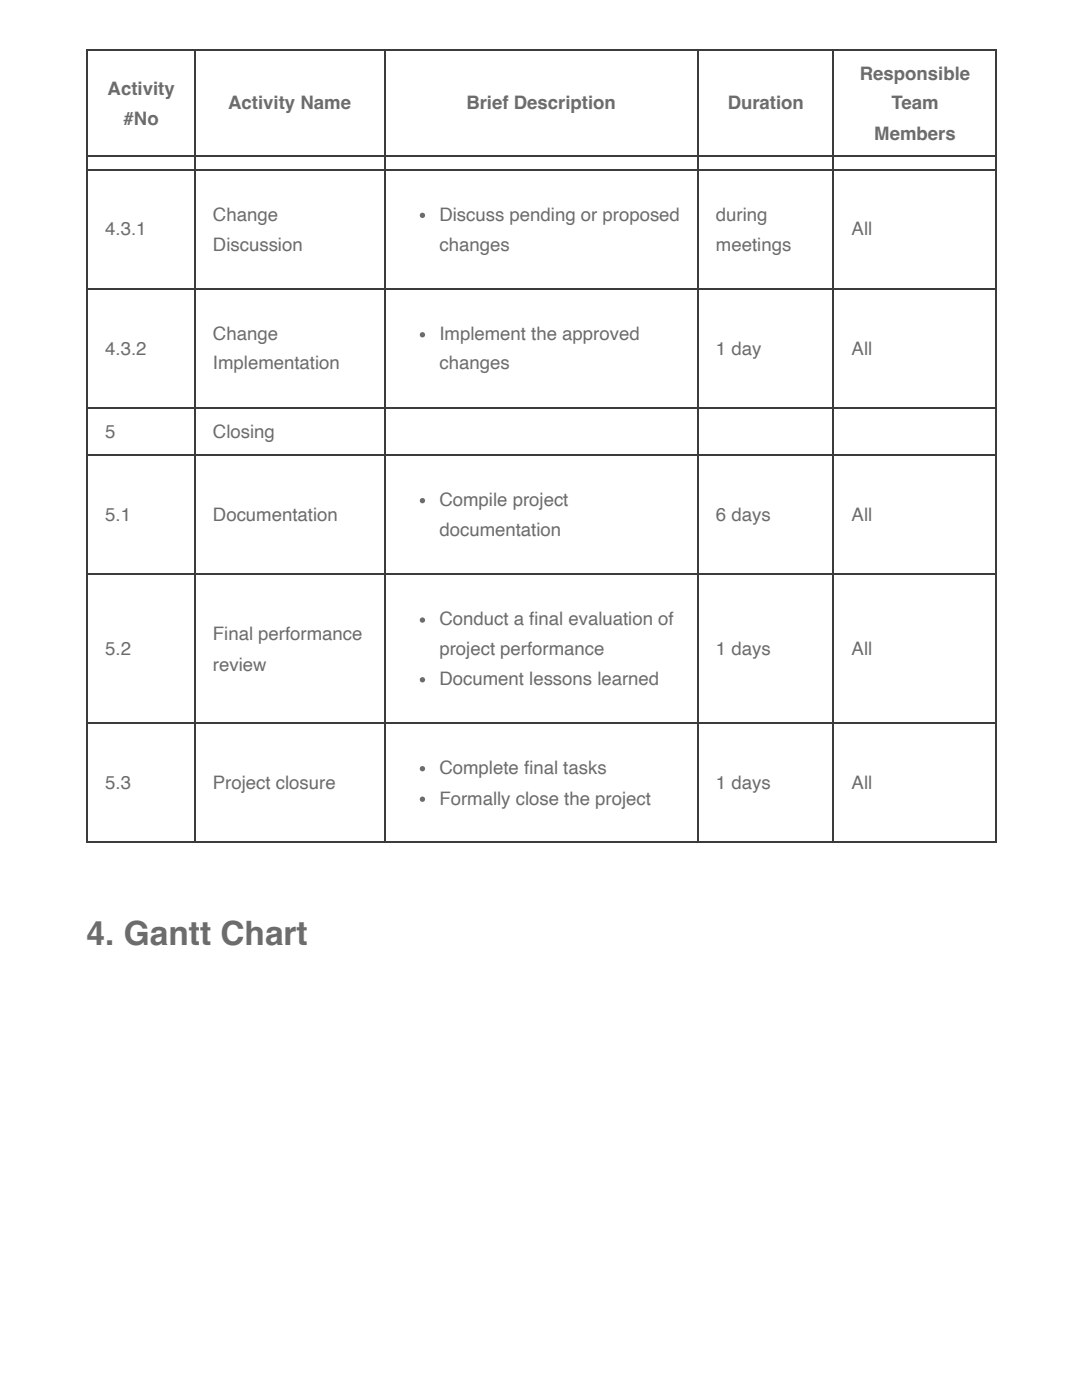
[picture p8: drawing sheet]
<svg xmlns="http://www.w3.org/2000/svg" width="216mm" height="279mm" viewBox="0 0 216 279" stroke-linecap="round" stroke-linejoin="round" font-family="sans-serif">
<defs><g id="words">
<text font-size="6.7" fill="#6b6c70" x="17.3" y="188.6">4. Gantt Chart</text>
<g font-size="3.7" fill="#6b6c70">
<text x="171.6" y="16">Responsible</text>
<text x="21.5" y="18.9">Activity</text>
<text x="45.5" y="21.8">Activity Name</text>
<text x="93.1" y="21.8">Brief Description</text>
<text x="145.2" y="21.8">Duration</text>
<text x="177.9" y="21.8">Team</text>
<text x="24.7" y="25">#No</text>
<text x="174.5" y="27.9">Members</text>
<text x="21" y="47">4.3.1</text>
<text x="42.5" y="44">Change</text>
<text x="87.7" y="44">Discuss pending or proposed</text>
<text x="142.9" y="44">during</text>
<text x="169.9" y="47">All</text>
<text x="42.5" y="50.1">Discussion</text>
<text x="87.7" y="50.1">changes</text>
<text x="142.9" y="50.1">meetings</text>
<text x="21" y="70.8">4.3.2</text>
<text x="42.5" y="67.9">Change</text>
<text x="87.7" y="67.9">Implement the approved</text>
<text x="142.9" y="70.8">1 day</text>
<text x="169.9" y="70.8">All</text>
<text x="42.5" y="73.7">Implementation</text>
<text x="87.7" y="73.7">changes</text>
<text x="21" y="87.5">5</text>
<text x="42.5" y="87.5">Closing</text>
<text x="87.7" y="101">Compile project</text>
<text x="21" y="103.9">5.1</text>
<text x="42.5" y="103.9">Documentation</text>
<text x="87.7" y="107.1">documentation</text>
<text x="142.9" y="103.9">6 days</text>
<text x="169.9" y="103.9">All</text>
<text x="87.7" y="124.8">Conduct a fi nal evaluation of</text>
<text x="21" y="130.6">5.2</text>
<text x="42.5" y="127.7">Final performance</text>
<text x="87.7" y="130.6">project performance</text>
<text x="142.9" y="130.6">1 days</text>
<text x="169.9" y="130.6">All</text>
<text x="42.5" y="133.8">review</text>
<text x="87.7" y="136.7">Document lessons learned</text>
<text x="87.7" y="154.5">Complete fi nal tasks</text>
<text x="21" y="157.4">5.3</text>
<text x="42.5" y="157.4">Project closure</text>
<text x="87.7" y="160.6">Formally close the project</text>
<text x="142.9" y="157.4">1 days</text>
<text x="169.9" y="157.4">All</text>
</g>
</g></defs>
<g fill="#393b40">
<path d="M17.3 9.8l.3 .1z"/>
<path d="M38.7 9.8l.3 .1z"/>
<path d="M76.6 9.8l.3 .1z"/>
<path d="M139.1 9.8l.3 .1z"/>
<path d="M166.1 9.8l.3 .1z"/>
<path d="M198.7 9.8l.3 .1z"/>
</g>
<g fill="none" stroke="#393b40" stroke-width=".26">
<path d="M17.3 10h181.7M17.4 9.9v158.3M38.9 9.9v158.3M76.7 9.9v158.3M139.2 9.9v158.3M166.3 9.9v158.3M198.8 9.9v158.3M17.3 31.2h181.7M17.3 33.8h181.7M17.3 57.7h181.7M17.3 81.5h181.7M17.3 90.8h181.7"/>
<path d="M17.3 114.6h181.7M17.3 144.3h181.7M17.3 168.1h181.7"/>
</g>
<g fill="#6b6c70">
<circle cx="84.3" cy="43" r=".53"/>
<circle cx="84.3" cy="66.8" r=".53"/>
<circle cx="84.3" cy="99.9" r=".53"/>
<circle cx="84.3" cy="123.8" r=".53"/>
<circle cx="84.3" cy="135.7" r=".53"/>
<circle cx="84.3" cy="153.4" r=".53"/>
<circle cx="84.3" cy="159.5" r=".53"/>
</g>
<use href="#words"/>
</svg>
